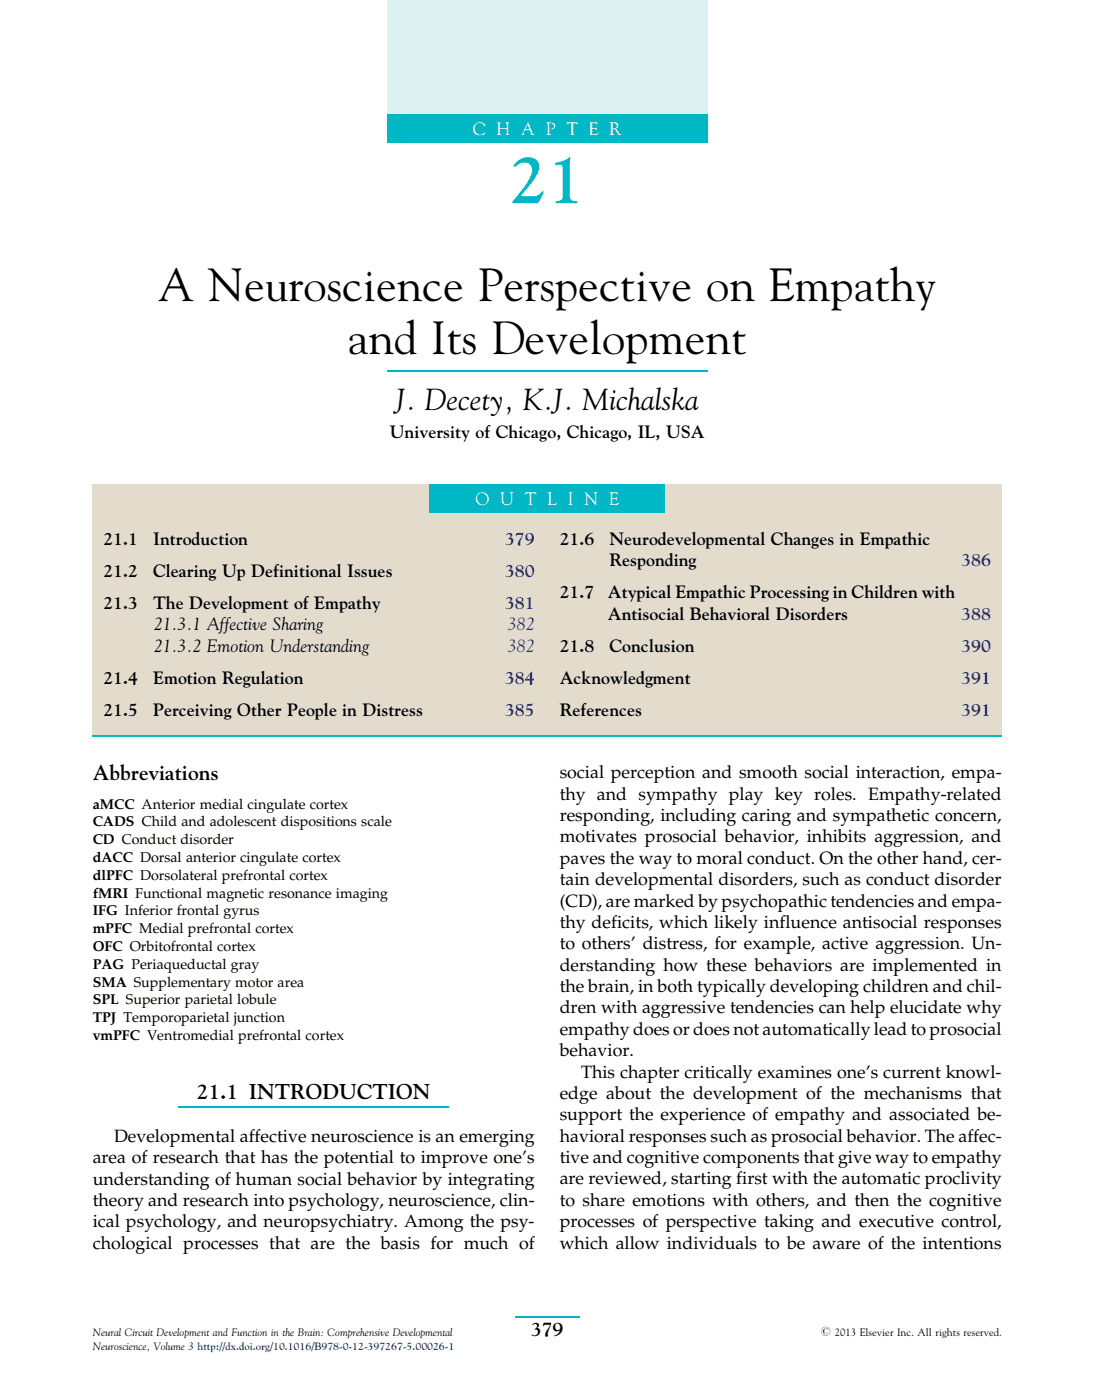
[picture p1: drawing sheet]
<svg xmlns="http://www.w3.org/2000/svg" width="216mm" height="276mm" viewBox="0 0 216 276" stroke-linecap="round" stroke-linejoin="round" font-family="sans-serif">
<defs><g id="words">
<text font-size="13.4" fill="#00b7c5" x="100.5" y="40.1">21</text>
<g font-size="9.1">
<text x="31.2" y="59.4">A Neuroscience Perspective on Empathy</text>
<text x="68.6" y="69.9">and Its Development</text>
</g>
<text font-size="6" x="78" y="80.8">J. Decety, K.J. Michalska</text>
<g font-size="4.2">
<text x="18.3" y="153.9">Abbreviations</text>
<text x="38.8" y="216.9">21.1 INTRODUCTION</text>
</g>
<text font-size="3.9" x="104.7" y="263.6">379</text>
<g font-size="3.5" fill="#fff">
<text x="93.3" y="26.5">C H A P T E R</text>
<text x="93.7" y="99.6">O U T L I N E</text>
</g>
<g font-size="3.5">
<text x="76.9" y="86.5">University of Chicago, Chicago, IL, USA</text>
<text x="20.4" y="107.5">21.1</text>
<text x="30.2" y="107.5">Introduction</text>
<text x="110.4" y="107.5">21.6</text>
<text x="120.2" y="107.5">Neurodevelopmental Changes in Empathic</text>
<text x="20.4" y="113.8">21.2</text>
<text x="30.2" y="113.8">Clearing Up Definitional Issues</text>
<text x="120.2" y="111.7">Responding</text>
<text x="110.4" y="118.1">21.7</text>
<text x="119.9" y="118.1">Atypical Empathic Processing in Children with</text>
<text x="20.4" y="120.2">21.3</text>
<text x="30.2" y="120.2">The Development of Empathy</text>
<text x="30.3" y="124.4">21.3.1 Affective Sharing</text>
<text x="119.9" y="122.3">Antisocial Behavioral Disorders</text>
<text x="30.3" y="128.6">21.3.2 Emotion Understanding</text>
<text x="110.4" y="128.6">21.8</text>
<text x="120.2" y="128.6">Conclusion</text>
<text x="20.4" y="134.9">21.4</text>
<text x="30.2" y="134.9">Emotion Regulation</text>
<text x="110.4" y="134.9">Acknowledgment</text>
<text x="20.4" y="141.3">21.5</text>
<text x="30.2" y="141.3">Perceiving Other People in Distress</text>
<text x="110.4" y="141.3">References</text>
<text x="110.4" y="153.6">social perception and smooth social interaction, empa-</text>
<text x="110.4" y="157.8">thy and sympathy play key roles. Empathy-related</text>
<text x="110.4" y="162">responding, including caring and sympathetic concern,</text>
<text x="110.4" y="166.2">motivates prosocial behavior, inhibits aggression, and</text>
<text x="110.4" y="170.4">paves the way to moral conduct. On the other hand, cer-</text>
<text x="110.4" y="174.6">tain developmental disorders, such as conduct disorder</text>
<text x="110.4" y="178.9">(CD), are marked by psychopathic tendencies and empa-</text>
<text x="110.4" y="183.1">thy deficits, which likely influence antisocial responses</text>
<text x="110.4" y="187.3">to others’ distress, for example, active aggression. Un-</text>
<text x="110.4" y="191.5">derstanding how these behaviors are implemented in</text>
<text x="110.4" y="195.7">the brain, in both typically developing children and chil-</text>
<text x="110.4" y="200">dren with aggressive tendencies can help elucidate why</text>
<text x="110.4" y="204.2">empathy does or does not automatically lead to prosocial</text>
<text x="110.4" y="208.4">behavior.</text>
<text x="114.6" y="212.6">This chapter critically examines one’s current knowl-</text>
<text x="110.4" y="216.8">edge about the development of the mechanisms that</text>
<text x="110.4" y="221.1">support the experience of empathy and associated be-</text>
<text x="22.5" y="225.3">Developmental affective neuroscience is an emerging</text>
<text x="110.4" y="225.3">havioral responses such as prosocial behavior. The affec-</text>
<text x="18.3" y="229.5">area of research that has the potential to improve one’s</text>
<text x="18.3" y="233.7">understanding of human social behavior by integrating</text>
<text x="110.4" y="229.5">tive and cognitive components that give way to empathy</text>
<text x="110.4" y="233.7">are reviewed, starting first with the automatic proclivity</text>
<text x="18.3" y="238">theory and research into psychology, neuroscience, clin-</text>
<text x="110.4" y="237.9">to share emotions with others, and then the cognitive</text>
<text x="18.3" y="242.2">ical psychology, and neuropsychiatry. Among the psy-</text>
<text x="110.4" y="242.1">processes of perspective taking and executive control,</text>
<text x="18.3" y="246.4">chological processes that are the basis for much of</text>
<text x="110.4" y="246.4">which allow individuals to be aware of the intentions</text>
</g>
<g font-size="3.5" fill="#00f">
<text x="99.6" y="107.5">379</text>
<text x="99.6" y="113.8">380</text>
<text x="189.6" y="111.7">386</text>
<text x="99.6" y="120.2">381</text>
<text x="100.2" y="124.4">382</text>
<text x="189.6" y="122.3">388</text>
<text x="100.2" y="128.6">382</text>
<text x="189.6" y="128.6">390</text>
<text x="99.6" y="134.9">384</text>
<text x="189.6" y="134.9">391</text>
<text x="99.6" y="141.3">385</text>
<text x="189.6" y="141.3">391</text>
</g>
<g font-size="2.8">
<text x="18.3" y="159.5">aMCC Anterior medial cingulate cortex</text>
<text x="18.3" y="163">CADS Child and adolescent dispositions scale</text>
<text x="18.3" y="166.6">CD Conduct disorder</text>
<text x="18.3" y="170.1">dACC Dorsal anterior cingulate cortex</text>
<text x="18.3" y="173.6">dlPFC Dorsolateral prefrontal cortex</text>
<text x="18.3" y="177.1">fMRI Functional magnetic resonance imaging</text>
<text x="18.3" y="180.6">IFG Inferior frontal gyrus</text>
<text x="18.3" y="184.1">mPFC Medial prefrontal cortex</text>
<text x="18.3" y="187.6">OFC Orbitofrontal cortex</text>
<text x="18.3" y="191.2">PAG Periaqueductal gray</text>
<text x="18.3" y="194.7">SMA Supplementary motor area</text>
<text x="18.3" y="198.2">SPL Superior parietal lobule</text>
<text x="18.3" y="201.7">TPJ Temporoparietal junction</text>
<text x="18.3" y="205.2">vmPFC Ventromedial prefrontal cortex</text>
</g>
<g font-size="2.1">
<text x="18.3" y="263.6">Neural Circuit Development and Function in the Brain: Comprehensive Developmental</text>
<text x="161.8" y="263.3"># 2013 Elsevier Inc. All rights reserved.</text>
<text x="18.3" y="266.4">Neuroscience, Volume 3 http://dx.doi.org/10.1016/B978-0-12-397267-5.00026-1</text>
</g>
</g></defs>
<path d="M18.3 95.6h179.2v49.9h-179.2z" fill="#e3dccd"/>
<path d="M18.3 145.3h179.2" fill="none" stroke="#00b7c5" stroke-width=".34"/>
<path d="M76.3 0h63.2v22.5h-63.2z" fill="#ddf1f3"/>
<g fill="#00b7c5">
<path d="M76.3 22.5h63.2v5.6h-63.2z"/>
<path d="M84.7 95.6h46.4v5.6h-46.4z"/>
</g>
<path d="M76.3 73.3h63.2M35.1 218.5h53.5" fill="none" stroke="#00b7c5" stroke-width=".36"/>
<path d="M101.6 259.9h12.6" fill="none" stroke="#00b7c5" stroke-width=".34"/>
<use href="#words"/>
</svg>
